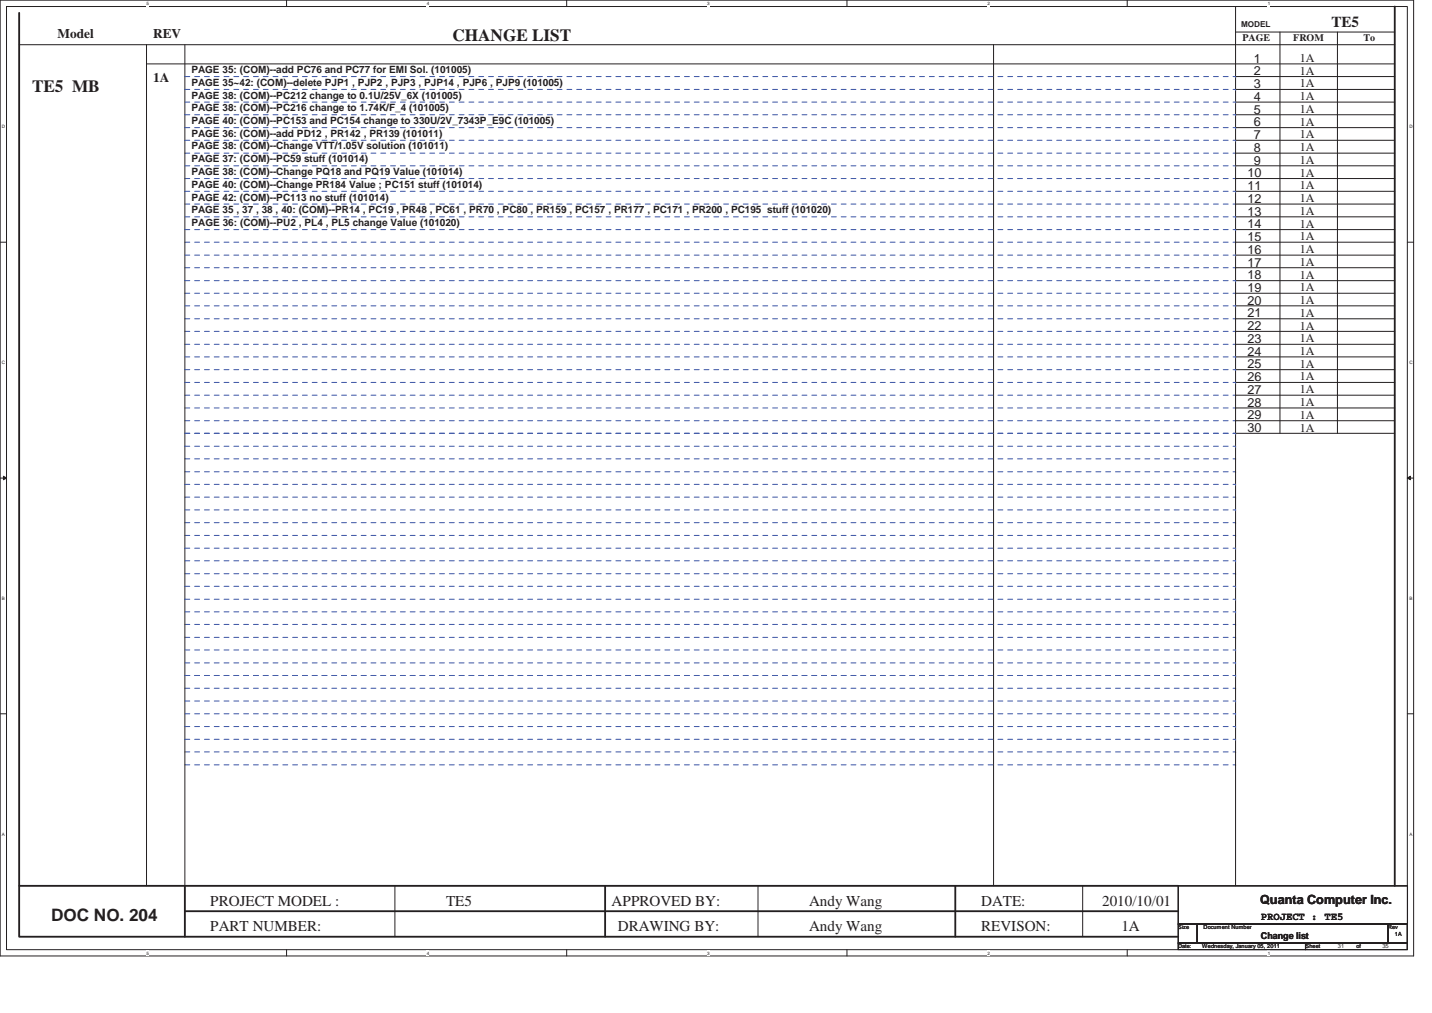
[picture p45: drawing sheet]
<svg xmlns="http://www.w3.org/2000/svg" width="297mm" height="210mm" viewBox="0 0 297 210" stroke-linecap="round" stroke-linejoin="round" font-family="sans-serif">
<defs><g id="words">
<g font-size="3.6" fill="#231f20">
<text x="93.9" y="8.6">CHANGE LIST</text>
<text x="6.6" y="19.1">TE5 MB</text>
<text x="10.6" y="190.9">DOC NO. 204</text>
</g>
<g font-size="3.1" fill="#231f20">
<text x="276.2" y="5.5">TE5</text>
<text x="43.6" y="187.8">PROJECT MODEL :</text>
<text x="92.5" y="187.8">TE5</text>
<text x="126.9" y="187.8">APPROVED BY:</text>
<text x="167.8" y="187.8">Andy Wang</text>
<text x="203.5" y="187.8">DATE:</text>
<text x="228.6" y="187.8">2010/10/01</text>
<text x="43.6" y="193">PART NUMBER:</text>
<text x="128.2" y="193">DRAWING BY:</text>
<text x="167.8" y="193">Andy Wang</text>
<text x="203.5" y="193">REVISON:</text>
<text x="232.6" y="193">1A</text>
</g>
<g font-size="2.8" fill="#231f20">
<text x="11.9" y="7.8">Model</text>
<text x="31.8" y="7.8">REV</text>
<text x="31.8" y="17.1">1A</text>
</g>
<g font-size="2.6" fill="#231f20">
<text x="260.1" y="13">1</text>
<text x="260.1" y="15.6">2</text>
<text x="260.1" y="18.2">3</text>
<text x="260.1" y="20.9">4</text>
<text x="260.1" y="23.5">5</text>
<text x="260.1" y="26.2">6</text>
<text x="260.1" y="28.8">7</text>
<text x="260.1" y="31.5">8</text>
<text x="260.1" y="34.1">9</text>
<text x="258.8" y="39.4">11</text>
<text x="258.8" y="36.8">10</text>
<text x="258.8" y="42">12</text>
<text x="258.8" y="44.7">13</text>
<text x="258.8" y="47.3">14</text>
<text x="258.8" y="50">15</text>
<text x="258.8" y="52.6">16</text>
<text x="258.8" y="57.9">18</text>
<text x="258.8" y="55.2">17</text>
<text x="258.8" y="65.8">21</text>
<text x="258.8" y="60.5">19</text>
<text x="258.8" y="63.2">20</text>
<text x="258.8" y="68.4">22</text>
<text x="258.8" y="71.1">23</text>
<text x="258.8" y="76.4">25</text>
<text x="258.8" y="73.7">24</text>
<text x="258.8" y="79">26</text>
<text x="258.8" y="81.7">27</text>
<text x="258.8" y="86.9">29</text>
<text x="258.8" y="84.3">28</text>
<text x="258.8" y="89.6">30</text>
<text x="261.4" y="187.4">Quanta Computer Inc.</text>
</g>
<g font-size="2.5" fill="#231f20">
<text x="269.6" y="12.8">1A</text>
<text x="269.6" y="15.5">1A</text>
<text x="269.6" y="18.1">1A</text>
<text x="269.6" y="20.8">1A</text>
<text x="269.6" y="23.4">1A</text>
<text x="269.6" y="26">1A</text>
<text x="269.6" y="28.7">1A</text>
<text x="269.6" y="31.3">1A</text>
<text x="269.6" y="34">1A</text>
<text x="269.6" y="36.6">1A</text>
<text x="269.6" y="39.2">1A</text>
<text x="269.6" y="41.9">1A</text>
<text x="269.6" y="44.5">1A</text>
<text x="269.6" y="47.2">1A</text>
<text x="269.6" y="49.8">1A</text>
<text x="269.6" y="52.4">1A</text>
<text x="269.6" y="55.1">1A</text>
<text x="269.6" y="57.7">1A</text>
<text x="269.6" y="60.4">1A</text>
<text x="269.6" y="63">1A</text>
<text x="269.6" y="65.7">1A</text>
<text x="269.6" y="68.3">1A</text>
<text x="269.6" y="70.9">1A</text>
<text x="269.6" y="73.6">1A</text>
<text x="269.6" y="76.2">1A</text>
<text x="269.6" y="78.9">1A</text>
<text x="269.6" y="81.5">1A</text>
<text x="269.6" y="84.2">1A</text>
<text x="269.6" y="86.8">1A</text>
<text x="269.6" y="89.4">1A</text>
</g>
<text font-size="2.2" fill="#231f20" x="261.5" y="190.8">PROJECT : TE5</text>
<g font-size="2.1" fill="#231f20">
<text x="257.7" y="8.5">PAGE</text>
<text x="268.3" y="8.5">FROM</text>
<text x="282.9" y="8.5">To</text>
<text x="39.7" y="15.2">PAGE 35: (COM)--add PC76 and PC77 for EMI Sol. (101005)</text>
<text x="39.7" y="17.8">PAGE 35~42: (COM)--delete PJP1 , PJP2 , PJP3 , PJP14 , PJP6 , PJP9 (101005)</text>
<text x="39.7" y="20.4">PAGE 38: (COM)--PC212 change to 0.1U/25V_6X (101005)</text>
<text x="39.7" y="23.1">PAGE 38: (COM)--PC216 change to 1.74K/F_4 (101005)</text>
<text x="39.7" y="25.7">PAGE 40: (COM)--PC153 and PC154 change to 330U/2V_7343P_E9C (101005)</text>
<text x="39.7" y="28.4">PAGE 36: (COM)--add PD12 , PR142 , PR139 (101011)</text>
<text x="39.7" y="31">PAGE 38: (COM)--Change VTT/1.05V solution (101011)</text>
<text x="39.7" y="33.7">PAGE 37: (COM)--PC59 stuff (101014)</text>
<text x="39.7" y="36.3">PAGE 38: (COM)--Change PQ18 and PQ19 Value (101014)</text>
<text x="39.7" y="38.9">PAGE 40: (COM)--Change PR184 Value ; PC151 stuff (101014)</text>
<text x="39.7" y="41.6">PAGE 42: (COM)--PC113 no stuff (101014)</text>
<text x="39.7" y="44.2">PAGE 35 , 37 , 38 , 40: (COM)--PR14 , PC19 , PR48 , PC61 , PR70 , PC80 , PR159 , PC157 , PR177 , PC171 , PR200 , PC195 stuff (101020)</text>
<text x="39.7" y="46.9">PAGE 36: (COM)--PU2 , PL4 , PL5 change Value (101020)</text>
</g>
<text font-size="1.9" fill="#231f20" x="261.5" y="194.7">Change list</text>
<text font-size="1.7" fill="#231f20" x="257.5" y="5.5">MODEL</text>
<g font-size="1.2" fill="#231f20">
<text x="244.4" y="192.7">Size</text>
<text x="244.4" y="196.6">Date:</text>
<text x="249.4" y="196.6">Wednesday, January 05, 2011</text>
<text x="249.7" y="192.7">Document Number</text>
<text x="270.8" y="196.6">Sheet</text>
<text x="277.5" y="196.6">31</text>
<text x="281.4" y="196.6">of</text>
<text x="286.7" y="196.6">35</text>
<text x="287.9" y="192.7">Rev</text>
<text x="289.3" y="194">1A</text>
</g>
<g font-size=".9" fill="#231f20">
<text x="30.4" y="1.1">5</text>
<text x="88.5" y="1.1">4</text>
<text x="146.7" y="1.1">3</text>
<text x="204.8" y="1.1">2</text>
<text x="263" y="1.1">1</text>
<text x=".4" y="26.6">D</text>
<text x="292.4" y="26.6">D</text>
<text x=".4" y="75.5">C</text>
<text x="292.4" y="75.5">C</text>
<text x=".4" y="124.4">B</text>
<text x="292.4" y="124.4">B</text>
<text x=".4" y="173.2">A</text>
<text x="292.4" y="173.2">A</text>
<text x="30.4" y="197.9">5</text>
<text x="88.5" y="197.9">4</text>
<text x="146.7" y="197.9">3</text>
<text x="204.8" y="197.9">2</text>
<text x="263" y="197.9">1</text>
</g>
</g></defs>
<path d="M0 0h293.2v198.2h-293.2zM1.4 1.4h290.5v195.5h-290.5z" fill="none" stroke="#231f20" stroke-width=".21"/>
<g fill="#fff">
<path d="M30.4 .2h.5v1.1h-.5z"/>
<path d="M30.4 197h.5v1.1h-.5z"/>
</g>
<path d="M59.4 0v1.4M59.4 196.9v1.3" fill="none" stroke="#231f20" stroke-width=".21"/>
<g fill="#fff">
<path d="M88.5 .2h.5v1.1h-.5z"/>
<path d="M88.5 197h.5v1.1h-.5z"/>
</g>
<path d="M117.5 0v1.4M117.5 196.9v1.3" fill="none" stroke="#231f20" stroke-width=".21"/>
<g fill="#fff">
<path d="M146.6 .2h.5v1.1h-.5z"/>
<path d="M146.6 197h.5v1.1h-.5z"/>
</g>
<path d="M175.7 0v1.4M175.7 196.9v1.3" fill="none" stroke="#231f20" stroke-width=".21"/>
<g fill="#fff">
<path d="M204.7 .2h.5v1.1h-.5z"/>
<path d="M204.7 197h.5v1.1h-.5z"/>
</g>
<path d="M233.8 0v1.4M233.8 196.9v1.3" fill="none" stroke="#231f20" stroke-width=".21"/>
<g fill="#fff">
<path d="M262.9 .2h.5v1.1h-.5z"/>
<path d="M262.9 197h.5v1.1h-.5z"/>
<path d="M.4 25.8h.7v1h-.7z"/>
<path d="M292.3 25.8h.7v1h-.7z"/>
<path d="M.4 74.6h.7v1.1h-.7z"/>
<path d="M292.3 74.6h.7v1.1h-.7z"/>
</g>
<path d="M0 50.2h1.4M291.9 50.2h1.3" fill="none" stroke="#231f20" stroke-width=".21"/>
<g fill="#fff">
<path d="M.4 123.5h.6v1.1h-.6z"/>
<path d="M292.3 123.5h.6v1.1h-.6z"/>
</g>
<path d="M0 99.1h1.4M291.9 99.1h1.3" fill="none" stroke="#231f20" stroke-width=".21"/>
<path d="M.7 98.7l.7 .4-.7 .4z" fill="#231f20"/>
<path d="M.7 98.7l.7 .4-.7 .4z" fill="none" stroke="#231f20" stroke-width=".21"/>
<path d="M291.9 99.1l.7-.4v.8z" fill="#231f20"/>
<path d="M291.9 99.1l.7-.4v.8z" fill="none" stroke="#231f20" stroke-width=".21"/>
<g fill="#fff">
<path d="M.4 172.4h.6v1h-.6z"/>
<path d="M292.3 172.4h.6v1h-.6z"/>
</g>
<g fill="none" stroke="#231f20" stroke-width=".21">
<path d="M4 9.3h285.3M30.4 9.3v174.3M30.4 13.2h258.9M38.3 9.3v174.3M206.1 9.3v174.3M256.3 1.4v182.2M256.3 15.9h33M256.3 18.5h33M256.3 6.6h33M265.5 6.6v83.2M277.4 6.6v83.2M256.3 21.2h33"/>
<path d="M256.3 23.8h33M256.3 26.5h33M256.3 29.1h33M256.3 31.7h33M256.3 34.4h33M256.3 37h33M256.3 39.7h33M256.3 42.3h33M256.3 44.9h33M256.3 47.6h33M256.3 50.2h33M256.3 52.9h33"/>
<path d="M256.3 55.5h33M256.3 58.2h33M256.3 60.8h33M256.3 63.4h33M256.3 66.1h33M256.3 68.7h33M256.3 71.4h33M256.3 74h33M256.3 76.6h33M256.3 79.3h33M256.3 81.9h33M256.3 84.6h33"/>
<path d="M256.3 87.2h33M256.3 89.8h33M0 148h1.4M291.9 148h1.3M81.9 183.6v10.6M157.2 183.6v10.6M224.6 183.6v10.6M244.4 183.6h47.6v7.9h-47.6zM244.4 191.6h3.9v3.9h-3.9zM244.4 195.5h26.4v1.3h-26.4zM248.3 191.6h39.6v3.9h-39.6zM270.8 195.5h21.1v1.3h-21.1z"/>
<path d="M287.9 191.6h4v3.9h-4z"/>
</g>
<g fill="none" stroke="#3953a4" stroke-width=".21" stroke-dasharray="1 1 1 1 1 1 1 1">
<path d="M38.3 15.9h218M38.3 18.5h218M256.3 15.9h.1M256.3 18.5h.1M38.3 31.7h218M38.3 37h218M38.3 34.4h218M38.3 23.8h218M38.3 21.2h218M38.3 26.5h218M38.3 39.7h218M38.3 29.1h218"/>
<path d="M256.3 31.7h.1M256.3 37h.1M256.3 34.4h.1M256.3 23.8h.1M256.3 21.2h.1M256.3 26.5h.1M256.3 39.7h.1M256.3 29.1h.1M38.3 42.3h218M38.3 55.5h218M38.3 50.2h218M38.3 44.9h218"/>
<path d="M38.3 47.6h218M38.3 52.9h218M38.3 58.2h218M256.3 42.3h.1M256.3 55.5h.1M256.3 50.2h.1M256.3 44.9h.1M256.3 47.6h.1M256.3 52.9h.1M256.3 58.2h.1M38.3 66.1h218M38.3 68.7h218"/>
<path d="M38.3 71.4h218M38.3 60.8h218M38.3 79.3h218M38.3 63.4h218M38.3 74h218M38.3 76.6h218M256.3 66.1h.1M256.3 68.7h.1M256.3 71.4h.1M256.3 60.8h.1M256.3 79.3h.1M256.3 63.4h.1"/>
<path d="M256.3 74h.1M256.3 76.6h.1M38.3 97.8h218M38.3 84.6h218M38.3 81.9h218M38.3 89.8h218M38.3 95.1h218M38.3 87.2h218M38.3 92.5h218M256.3 97.8h.1M256.3 84.6h.1M256.3 81.9h.1"/>
<path d="M256.3 89.8h.1M256.3 95.1h.1M256.3 87.2h.1M256.3 92.5h.1M38.3 103h218M38.3 108.3h218M38.3 111h218M38.3 118.9h218M38.3 100.4h218M38.3 116.2h218M38.3 113.6h218M38.3 105.7h218"/>
<path d="M256.3 103h.1M256.3 108.3h.1M256.3 111h.1M256.3 118.9h.1M256.3 100.4h.1M256.3 116.2h.1M256.3 113.6h.1M256.3 105.7h.1M38.3 129.4h218M38.3 132.1h218M38.3 137.4h218M38.3 134.7h218"/>
<path d="M38.3 126.8h218M38.3 121.5h218M38.3 124.2h218M256.3 129.4h.1M256.3 132.1h.1M256.3 137.4h.1M256.3 134.7h.1M256.3 126.8h.1M256.3 121.5h.1M256.3 124.2h.1M38.3 140h218M38.3 142.7h218"/>
<path d="M38.3 155.9h218M38.3 158.5h218M38.3 145.3h218M38.3 148h218M38.3 150.6h218M38.3 153.3h218M256.3 140h.1M256.3 142.7h.1M256.3 155.9h.1M256.3 158.5h.1M256.3 145.3h.1M256.3 148h.1"/>
<path d="M256.3 150.6h.1M256.3 153.3h.1"/>
</g>
<path d="M4 2.7v191.5h240.4M289.3 1.4v182.2M4 183.6h240.4M38.3 183.6v10.6M38.3 188.9h206.1M125.5 183.6v10.6M198.2 183.6v10.6" fill="none" stroke="#231f20" stroke-width=".38"/>
<use href="#words"/>
</svg>
